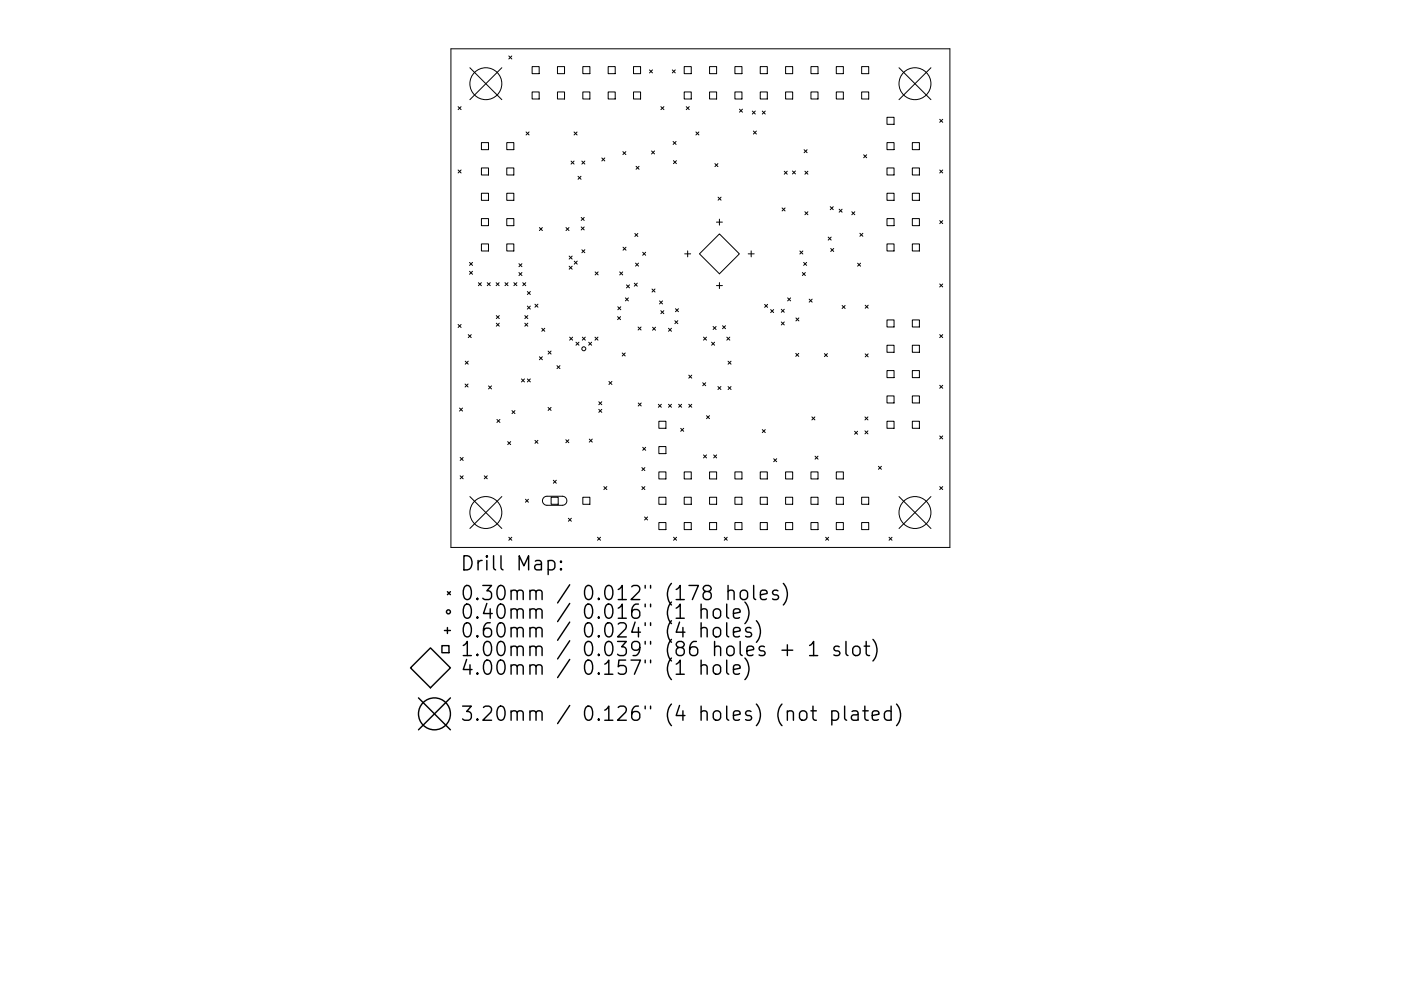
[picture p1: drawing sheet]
<svg xmlns="http://www.w3.org/2000/svg" width="297mm" height="210mm" viewBox="0 0 297 210" stroke-linecap="round" stroke-linejoin="round" font-family="sans-serif">
<defs><g id="words">
<g font-size="4.2">
<text x="97.5" y="121.1">Drill Map:</text>
<text x="97.5" y="127.4">0.30mm / 0.012&quot; (178 holes)</text>
<text x="97.5" y="131.3">0.40mm / 0.016&quot; (1 hole)</text>
<text x="97.5" y="135.3">0.60mm / 0.024&quot; (4 holes)</text>
<text x="97.5" y="139.2">1.00mm / 0.039&quot; (86 holes + 1 slot)</text>
<text x="97.5" y="143.2">4.00mm / 0.157&quot; (1 hole)</text>
<text x="97.5" y="153">3.20mm / 0.126&quot; (4 holes) (not plated)</text>
</g>
</g></defs>
<g fill="none" stroke="#000" stroke-width=".21">
<path d="M95.6 10.4h105.8v105.7h-105.8zM99.6 14.4l6.8 6.7M106.4 14.4l-6.8 6.7M107.9 11.9l.6 .6M108.5 11.9l-.6 .6M112.8 19.5h1.5v1.5h-1.5zM112.8 14.1h1.5v1.5h-1.5zM118.2 19.5h1.5v1.5h-1.5zM118.2 14.1h1.5v1.5h-1.5zM123.6 19.5h1.5v1.5h-1.5zM123.6 14.1h1.5v1.5h-1.5zM128.9 19.5h1.5v1.5h-1.5z"/>
<path d="M128.9 14.1h1.5v1.5h-1.5zM134.3 19.5h1.5v1.5h-1.5zM134.3 14.1h1.5v1.5h-1.5zM137.7 14.8l.6 .7M138.3 14.8l-.6 .7M142.5 14.8l.7 .7M143.2 14.8l-.7 .7M145.1 14.1h1.5v1.5h-1.5zM145.1 19.5h1.5v1.5h-1.5zM150.4 14.1h1.5v1.5h-1.5zM150.4 19.5h1.5v1.5h-1.5zM155.8 14.1h1.5v1.5h-1.5z"/>
<path d="M155.8 19.5h1.5v1.5h-1.5zM161.2 19.5h1.5v1.5h-1.5zM161.2 14.1h1.5v1.5h-1.5zM166.6 19.5h1.5v1.5h-1.5zM166.6 14.1h1.5v1.5h-1.5zM171.9 19.5h1.5v1.5h-1.5zM171.9 14.1h1.5v1.5h-1.5zM177.3 19.5h1.5v1.5h-1.5zM177.3 14.1h1.5v1.5h-1.5zM182.7 19.5h1.5v1.5h-1.5zM182.7 14.1h1.5v1.5h-1.5zM190.6 14.4l6.8 6.7"/>
<path d="M197.4 14.4l-6.8 6.7M97.1 22.6l.7 .7M97.1 36.1l.7 .6M97.8 22.6l-.7 .7M97.8 36.1l-.7 .6M102.1 30.3h1.5v1.5h-1.5zM102.1 35.6h1.5v1.5h-1.5zM107.4 30.3h1.5v1.5h-1.5zM107.4 35.6h1.5v1.5h-1.5zM111.5 28l.7 .6M112.2 28l-.7 .6M121.1 34.2l.6 .6"/>
<path d="M121.7 34.2l-.6 .6M121.7 28l.7 .6M122.4 28l-.7 .6M122.6 37.4l.6 .6M123.2 37.4l-.6 .6M123.4 34.2l.6 .6M124 34.2l-.6 .6M127.6 33.5l.6 .6M128.2 33.5l-.6 .6M132.1 32.2l.6 .6M132.7 32.2l-.6 .6M134.9 35.3l.6 .6"/>
<path d="M135.5 35.3l-.6 .6M138.1 32l.7 .7M138.8 32l-.7 .7M140.1 22.6l.7 .7M140.8 22.6l-.7 .7M142.7 30l.6 .6M142.8 34.1l.6 .6M143.3 30l-.6 .6M143.4 34.1l-.6 .6M145.5 22.6l.6 .7M146.1 22.6l-.6 .7M147.5 28l.7 .6"/>
<path d="M148.2 28l-.7 .6M151.6 34.7l.6 .6M152.2 34.7l-.6 .6M156.8 23.2l.6 .6M157.4 23.2l-.6 .6M159.5 23.6l.6 .6M159.7 27.8l.7 .6M160.1 23.6l-.6 .6M160.4 27.8l-.7 .6M161.6 23.6l.7 .6M162.3 23.6l-.7 .6M166.3 36.3l.6 .7"/>
<path d="M166.9 36.3l-.6 .7M168 36.3l.7 .6M168.7 36.3l-.7 .6M170.5 31.8l.6 .6M170.7 36.3l.6 .7M171.1 31.8l-.6 .6M171.3 36.3l-.6 .7M183.1 32.8l.7 .7M183.8 32.8l-.7 .7M188.1 30.3h1.5v1.5h-1.5zM188.1 35.6h1.5v1.5h-1.5zM188.1 24.9h1.5v1.5h-1.5z"/>
<path d="M193.4 30.3h1.5v1.5h-1.5zM193.4 35.6h1.5v1.5h-1.5zM199.2 25.3l.7 .6M199.2 36.1l.7 .6M199.9 36.1l-.7 .6M199.9 25.3l-.7 .6M99.5 55.7l.7 .6M99.5 57.6l.7 .6M100.2 55.7l-.7 .6M100.2 57.6l-.7 .6M101.4 60l.7 .6M102.1 60l-.7 .6"/>
<path d="M102.1 41h1.5v1.5h-1.5zM102.1 46.4h1.5v1.5h-1.5zM102.1 51.8h1.5v1.5h-1.5zM103.3 60l.6 .6M103.9 60l-.6 .6M105.2 60l.6 .6M105.8 60l-.6 .6M107.1 60l.6 .6M107.4 41h1.5v1.5h-1.5zM107.4 46.4h1.5v1.5h-1.5zM107.4 51.8h1.5v1.5h-1.5zM107.7 60l-.6 .6"/>
<path d="M109 60l.6 .6M109.6 60l-.6 .6M110 55.9l.7 .7M110 57.8l.7 .7M110.7 55.9l-.7 .7M110.7 57.8l-.7 .7M110.8 60l.7 .6M111.5 60l-.7 .6M114.4 48.3l.6 .6M115 48.3l-.6 .6M120 48.3l.6 .6M120.6 48.3l-.6 .6"/>
<path d="M120.7 54.3l.6 .7M120.7 56.5l.6 .6M121.3 54.3l-.6 .7M121.3 56.5l-.6 .6M121.8 55.4l.6 .6M122.4 55.4l-.6 .6M123.2 46.1l.7 .7M123.2 48.1l.7 .7M123.4 53l.6 .6M123.9 46.1l-.7 .7M123.9 48.1l-.7 .7M124 53l-.6 .6"/>
<path d="M126.2 57.7l.6 .6M126.8 57.7l-.6 .6M131.4 57.7l.6 .6M132 57.7l-.6 .6M132.1 52.4l.6 .7M132.7 52.4l-.6 .7M134.6 49.5l.6 .7M134.7 55.8l.7 .7M135.2 49.5l-.6 .7M135.4 55.8l-.7 .7M136.3 53.5l.6 .7M136.9 53.5l-.6 .7"/>
<path d="M145.2 53.9h1.2M145.8 53.2v1.3M151.9 47.1h1.3M152.2 41.8l.7 .7M152.5 49.6l4.3 4.3-4.3 4.2-4.2-4.2zM152.5 46.5v1.3M152.5 60v1.2M152.9 41.8l-.7 .7M158.6 53.9h1.3M159.3 53.2v1.3M165.8 44.1l.7 .7M166.5 44.1l-.7 .7"/>
<path d="M169.6 53.3l.6 .6M170.1 57.8l.7 .7M170.2 53.3l-.6 .6M170.4 55.7l.6 .6M170.7 44.9l.6 .7M170.8 57.8l-.7 .7M171 55.7l-.6 .6M171.3 44.9l-.6 .7M175.6 50.3l.6 .6M176 43.9l.7 .6M176.1 52.7l.7 .7M176.2 50.3l-.6 .6"/>
<path d="M176.7 43.9l-.7 .6M176.8 52.7l-.7 .7M177.9 44.4l.6 .6M178.5 44.4l-.6 .6M180.6 44.9l.6 .7M181.2 44.9l-.6 .7M181.8 55.8l.7 .7M182.3 49.5l.6 .6M182.5 55.8l-.7 .7M182.9 49.5l-.6 .6M188.1 41h1.5v1.5h-1.5zM188.1 46.4h1.5v1.5h-1.5z"/>
<path d="M188.1 51.8h1.5v1.5h-1.5zM193.4 41h1.5v1.5h-1.5zM193.4 46.4h1.5v1.5h-1.5zM193.4 51.8h1.5v1.5h-1.5zM199.2 46.8l.7 .6M199.9 46.8l-.7 .6M97.1 68.8l.7 .7M97.8 68.8l-.7 .7M98.6 76.6l.7 .7M99.3 76.6l-.7 .7M99.3 71l.6 .6M99.9 71l-.6 .6"/>
<path d="M105.2 67l.7 .6M105.2 68.6l.7 .6M105.9 67l-.7 .6M105.9 68.6l-.7 .6M111.3 67l.6 .6M111.3 68.6l.6 .6M111.8 61.9l.6 .6M111.8 64.9l.6 .7M111.9 67l-.6 .6M111.9 68.6l-.6 .6M112.4 61.9l-.6 .6M112.4 64.9l-.6 .7"/>
<path d="M113.4 64.5l.7 .7M114.1 64.5l-.7 .7M114.4 75.7l.6 .6M114.9 69.7l.6 .6M115 75.7l-.6 .6M115.5 69.7l-.6 .6M116.2 74.5l.6 .6M116.8 74.5l-.6 .6M118.1 77.6l.6 .6M118.7 77.6l-.6 .6M120.8 71.5l.6 .7M121.4 71.5l-.6 .7"/>
<path d="M122.1 72.6l.7 .6M122.8 72.6l-.7 .6M123.5 71.5l.6 .7M124.1 71.5l-.6 .7M124.8 72.6l.6 .6M125.4 72.6l-.6 .6M126.1 71.5l.7 .7M126.8 71.5l-.7 .7M130.9 67.2l.7 .6M131 65.1l.6 .6M131.6 67.2l-.7 .6M131.6 65.1l-.6 .6"/>
<path d="M131.9 74.9l.7 .6M132.6 74.9l-.7 .6M132.6 63.2l.6 .6M132.8 60.4l.7 .7M133.2 63.2l-.6 .6M133.5 60.4l-.7 .7M134.5 60.1l.6 .6M135.1 60.1l-.6 .6M135.3 69.4l.6 .6M135.9 69.4l-.6 .6M138.2 61.3l.7 .7M138.3 69.4l.7 .7"/>
<path d="M138.9 61.3l-.7 .7M139 69.4l-.7 .7M139.8 63.8l.7 .7M140.1 65.9l.6 .7M140.5 63.8l-.7 .7M140.7 65.9l-.6 .7M141.7 69.7l.7 .6M142.4 69.7l-.7 .6M143.1 68l.6 .7M143.2 65.5l.7 .6M143.7 68l-.6 .7M143.9 65.5l-.7 .6"/>
<path d="M146 79.6l.7 .6M146.7 79.6l-.7 .6M149.2 71.5l.6 .7M149.8 71.5l-.6 .7M150.9 72.6l.6 .6M151.2 69.3l.6 .6M151.5 72.6l-.6 .6M151.8 69.3l-.6 .6M151.9 60.6h1.3M153.2 69.1l.6 .6M153.8 69.1l-.6 .6M154.1 71.5l.6 .7"/>
<path d="M154.4 76.6l.6 .7M154.7 71.5l-.6 .7M155 76.6l-.6 .7M162.1 64.6l.6 .6M162.7 64.6l-.6 .6M163.4 65.7l.6 .6M164 65.7l-.6 .6M165.7 65.6l.6 .7M165.7 68.3l.6 .6M166.3 65.6l-.6 .7M166.3 68.3l-.6 .6M167 63.2l.6 .6"/>
<path d="M167.6 63.2l-.6 .6M168.7 75l.6 .6M168.7 67.5l.7 .6M169.3 75l-.6 .6M169.4 67.5l-.7 .6M171.6 63.5l.6 .6M172.2 63.5l-.6 .6M174.8 75l.6 .7M175.4 75l-.6 .7M178.5 64.8l.7 .6M179.2 64.8l-.7 .6M183.4 64.8l.7 .6"/>
<path d="M183.4 75.1l.7 .6M184.1 64.8l-.7 .6M184.1 75.1l-.7 .6M188.1 67.9h1.5v1.5h-1.5zM188.1 73.3h1.5v1.4h-1.5zM188.1 78.6h1.5v1.5h-1.5zM193.4 67.9h1.5v1.5h-1.5zM193.4 73.3h1.5v1.4h-1.5zM193.4 78.6h1.5v1.5h-1.5zM199.2 60.2l.7 .7M199.2 71l.7 .6M199.9 60.2l-.7 .7"/>
<path d="M199.9 71l-.7 .6M97.4 86.6l.7 .6M97.6 97.1l.6 .6M98.1 86.6l-.7 .6M98.2 97.1l-.6 .6M98.6 81.5l.6 .6M99.2 81.5l-.6 .6M103.6 81.9l.6 .6M104.2 81.9l-.6 .6M105.4 89l.6 .6M106 89l-.6 .6M107.6 93.7l.7 .6"/>
<path d="M108.3 93.7l-.7 .6M108.5 87.1l.7 .7M109.2 87.1l-.7 .7M110.6 80.4l.6 .6M111.2 80.4l-.6 .6M111.8 80.4l.6 .6M112.4 80.4l-.6 .6M113.4 93.4l.7 .7M114.1 93.4l-.7 .7M116.2 86.4l.6 .7M116.8 86.4l-.6 .7M120 93.3l.6 .6"/>
<path d="M120.6 93.3l-.6 .6M124.9 93.2l.7 .6M125.6 93.2l-.7 .6M127 85.2l.6 .7M127 86.8l.6 .7M127.6 85.2l-.6 .7M127.6 86.8l-.6 .7M129.1 80.9l.6 .7M129.7 80.9l-.6 .7M135.3 85.5l.7 .6M136 85.5l-.7 .6M136.1 99.2l.6 .6"/>
<path d="M136.3 94.9l.6 .6M136.7 99.2l-.6 .6M136.9 94.9l-.6 .6M139.6 85.8l.6 .6M139.7 89.4h1.5v1.5h-1.5zM139.7 94.7h1.5v1.5h-1.5zM140.2 85.8l-.6 .6M141.7 85.8l.7 .6M142.4 85.8l-.7 .6M143.9 85.8l.6 .6M144.3 90.9l.7 .6M144.5 85.8l-.6 .6"/>
<path d="M145 90.9l-.7 .6M146 85.8l.7 .6M146.7 85.8l-.7 .6M149 81.2l.6 .6M149.2 96.5l.6 .7M149.6 81.2l-.6 .6M149.8 96.5l-.6 .7M149.8 88.2l.6 .6M150.4 88.2l-.6 .6M151.3 96.5l.6 .7M151.9 96.5l-.6 .7M152.2 82l.6 .6"/>
<path d="M152.8 82l-.6 .6M154.4 82l.6 .6M155 82l-.6 .6M161.6 91.1l.7 .7M162.3 91.1l-.7 .7M164 97.3l.7 .7M164.7 97.3l-.7 .7M172.1 88.5l.7 .6M172.8 88.5l-.7 .6M172.8 96.8l.6 .6M173.4 96.8l-.6 .6M181.2 91.5l.6 .6"/>
<path d="M181.8 91.5l-.6 .6M183.4 88.5l.6 .6M183.4 91.4l.6 .7M184 88.5l-.6 .6M184 91.4l-.6 .7M186.2 98.9l.7 .7M186.9 98.9l-.7 .7M188.1 84h1.5v1.5h-1.5zM188.1 89.4h1.5v1.5h-1.5zM193.4 84h1.5v1.5h-1.5zM193.4 89.4h1.5v1.5h-1.5zM199.2 81.7l.7 .7"/>
<path d="M199.2 92.5l.7 .6M199.9 81.7l-.7 .7M199.9 92.5l-.7 .6M97.6 101l.6 .6M98.2 101l-.6 .6M99.6 105.4l6.8 6.7M102.7 101l.6 .6M103.3 101l-.6 .6M106.4 105.4l-6.8 6.7M107.9 114l.6 .6M108.5 114l-.6 .6M111.4 105.9l.6 .7"/>
<path d="M112 105.9l-.6 .7M115.3 105.6l.6-.3h3.3a.96 .96 0 0 1 1 .9 .96 .96 0 0 1-1 1h-3.2a.96 .96 0 0 1-.9-.6 .96 .96 0 0 1 .2-1zM116.9 105.5h1.4v1.5h-1.4zM117.3 101.9l.7 .6M118 101.9l-.7 .6M120.5 110l.6 .6M121.1 110l-.6 .6M123.6 105.5h1.5v1.5h-1.5zM126.7 114l.6 .6M127.3 114l-.6 .6M128 103.2l.7 .7M128.7 103.2l-.7 .7"/>
<path d="M136.1 103.2l.6 .7M136.7 109.7l.6 .6M136.7 103.2l-.6 .7M137.3 109.7l-.6 .6M139.7 105.5h1.5v1.5h-1.5zM139.7 110.9h1.5v1.5h-1.5zM139.7 100.1h1.5v1.5h-1.5zM142.8 114l.6 .6M143.4 114l-.6 .6M145.1 100.1h1.5v1.5h-1.5zM145.1 105.5h1.5v1.5h-1.5zM145.1 110.9h1.5v1.5h-1.5z"/>
<path d="M150.4 105.5h1.5v1.5h-1.5zM150.4 100.1h1.5v1.5h-1.5zM150.4 110.9h1.5v1.5h-1.5zM153.6 114l.6 .6M154.2 114l-.6 .6M155.8 105.5h1.5v1.5h-1.5zM155.8 100.1h1.5v1.5h-1.5zM155.8 110.9h1.5v1.5h-1.5zM161.2 100.1h1.5v1.5h-1.5zM161.2 105.5h1.5v1.5h-1.5zM161.2 110.9h1.5v1.5h-1.5zM166.6 100.1h1.5v1.5h-1.5z"/>
<path d="M166.6 105.5h1.5v1.5h-1.5zM166.6 110.9h1.5v1.5h-1.5zM171.9 105.5h1.5v1.5h-1.5zM171.9 110.9h1.5v1.5h-1.5zM171.9 100.1h1.5v1.5h-1.5zM175.1 114l.6 .6M175.7 114l-.6 .6M177.3 105.5h1.5v1.5h-1.5zM177.3 110.9h1.5v1.5h-1.5zM177.3 100.1h1.5v1.5h-1.5zM182.7 105.5h1.5v1.5h-1.5zM182.7 110.9h1.5v1.5h-1.5z"/>
<path d="M188.5 114l.6 .6M189.1 114l-.6 .6M190.6 105.4l6.8 6.7M197.4 105.4l-6.8 6.7M199.2 103.2l.7 .7M199.9 103.2l-.7 .7"/>
<circle cx="103" cy="17.8" r="3.4"/>
<circle cx="194" cy="17.8" r="3.4"/>
<circle cx="123.8" cy="74" r=".42"/>
<circle cx="103" cy="108.7" r="3.4"/>
<circle cx="194" cy="108.7" r="3.4"/>
</g>
<g fill="none" stroke="#000" stroke-width=".3">
<path d="M116.2 119.1l.9-.2 .5 .6v.8l-.2 .5-.3 .1-.9-.1M118.9 119.1l.2 .1-.2 .1-.1-.1 .1-.1v.2M93.7 137h1.5v1.5h-1.5zM94.2 133.8h1.3M94.9 125.5l.6 .7M94.9 133.1v1.3M95.5 125.5l-.6 .7M118.9 120.6l.2 .2-.2 .1-.1-.1 .1-.2v.3M148.6 129.5a.74 .74 0 0 1 1.3 .1v1.6M148.6 133.4a.74 .74 0 0 1 1.3 .2v1.5M148.6 128.2v3M148.6 132.1v3"/>
<path d="M151.4 129.5a.81 .81 0 0 1 .8-.3 .81 .81 0 0 1 .6 .5v.9a.81 .81 0 0 1-.8 .6 .81 .81 0 0 1-.8-.6v-.9zM151.4 133.4a.81 .81 0 0 1 .8-.3 .81 .81 0 0 1 .6 .6v.9a.81 .81 0 0 1-.8 .6 .81 .81 0 0 1-.8-.6v-.9zM154.1 128.2v2.5l.4 .5M154.1 132.1v2.6l.4 .4M154.4 125.5a.74 .74 0 0 1 1.2 .1v1.6M154.4 124.2v3M155.5 130.2l1.4-.3-.1-.6-.9-.1-.4 .4v1.1l.1 .3 .3 .2 .9-.2M155.5 134.1l1.4-.3-.1-.5-.9-.2-.4 .5v1.1l.1 .3 .3 .1 .9-.1M157.1 125.5a.81 .81 0 0 1 .8-.3 .81 .81 0 0 1 .6 .6v.8a.81 .81 0 0 1-.8 .6 .81 .81 0 0 1-.8-.6v-.8zM157.9 127.7a3.4 3.4 0 0 1 0 4.6M157.9 139.6a3.4 3.4 0 0 1 0 4.6M159.2 133.3l-.7-.2-.4 .5 .1 .4 1 .3 .2 .3-.2 .4-.3 .1-.8-.1"/>
<path d="M159.8 124.2v2.6l.4 .4M160.4 131.7a3.4 3.4 0 0 1 0 4.6M161.2 126.2l1.4-.3-.1-.5-.9-.2-.4 .4v1.2l.2 .3 .2 .1 .9-.1M164.9 125.4l-.7-.2-.4 .4 .1 .5 1 .3 .2 .2-.2 .5-.3 .1-.8-.1M165.8 137.9h2.3M166.1 123.8a3.4 3.4 0 0 1 0 4.6M166.9 136.8v2.3M171.6 136.9l.9-.8v3M171.6 139.1h1.8M177.9 137.2l-.7-.1-.4 .4 .1 .4 1 .3 .2 .3-.2 .4-.3 .2-.8-.2M179.4 136.1v2.6l.4 .4M181.1 137.2a.81 .81 0 0 1 1.3 .5v.8a.81 .81 0 0 1-.8 .6 .81 .81 0 0 1-.8-.6v-.8z"/>
<path d="M183.2 137.1h1.2M183.6 136.1v2.6l.2 .2 .6 .2M185.1 135.7a3.4 3.4 0 0 1 0 4.5M87 141.7l4.3-4.2 4.2 4.2-4.2 4.2zM88.7 148.1l6.8 6.7M95.5 148.1l-6.8 6.7M143.4 143h1.7M148.6 141.3a.75 .75 0 0 1 1.3 .2v1.5M148.6 140v3M151.4 141.3a.81 .81 0 0 1 .8-.3 .81 .81 0 0 1 .6 .6v.9a.81 .81 0 0 1-.8 .6 .81 .81 0 0 1-.8-.6v-.9zM154.1 140v2.6l.4 .4M155.5 142l1.4-.2-.1-.6-.9-.2-.4 .5v1.1l.1 .3 .3 .1 .9-.1"/>
<path d="M169.6 151.1a.81 .81 0 0 1 .9-.3 .81 .81 0 0 1 .6 .6v.8a.81 .81 0 0 1-.8 .6 .81 .81 0 0 1-.8-.6v-.8zM171.9 150.8h1.2M172.4 149.8v2.6l.1 .3 .6 .1M176.4 151l.8-.2 .6 .6v.8l-.3 .5-.3 .1-.8-.1M176.4 150.8v3M179.1 149.8v2.6l.4 .4M180.6 151l.3-.2 .9 .2 .1 .2v1.6M181.9 151.5l-1 .2a.59 .59 0 0 0-.4 .5 .59 .59 0 0 0 .4 .6l1-.1M182.9 150.8h1.2M183.4 149.8v2.6l.1 .3 .6 .1M184.9 151.8l1.5-.3-.2-.5-.8-.2-.5 .4v1.2l.2 .3 .3 .1 .8-.1M188.9 151l-.8-.2-.6 .6v.8l.3 .5 .3 .1 .8-.1"/>
<path d="M188.9 149.8v3M190.1 149.4a3.4 3.4 0 0 1 0 4.6"/>
<circle cx="95.1" cy="129.8" r=".42"/>
<circle cx="92.1" cy="151.5" r="3.4"/>
</g>
<use href="#words"/>
</svg>
